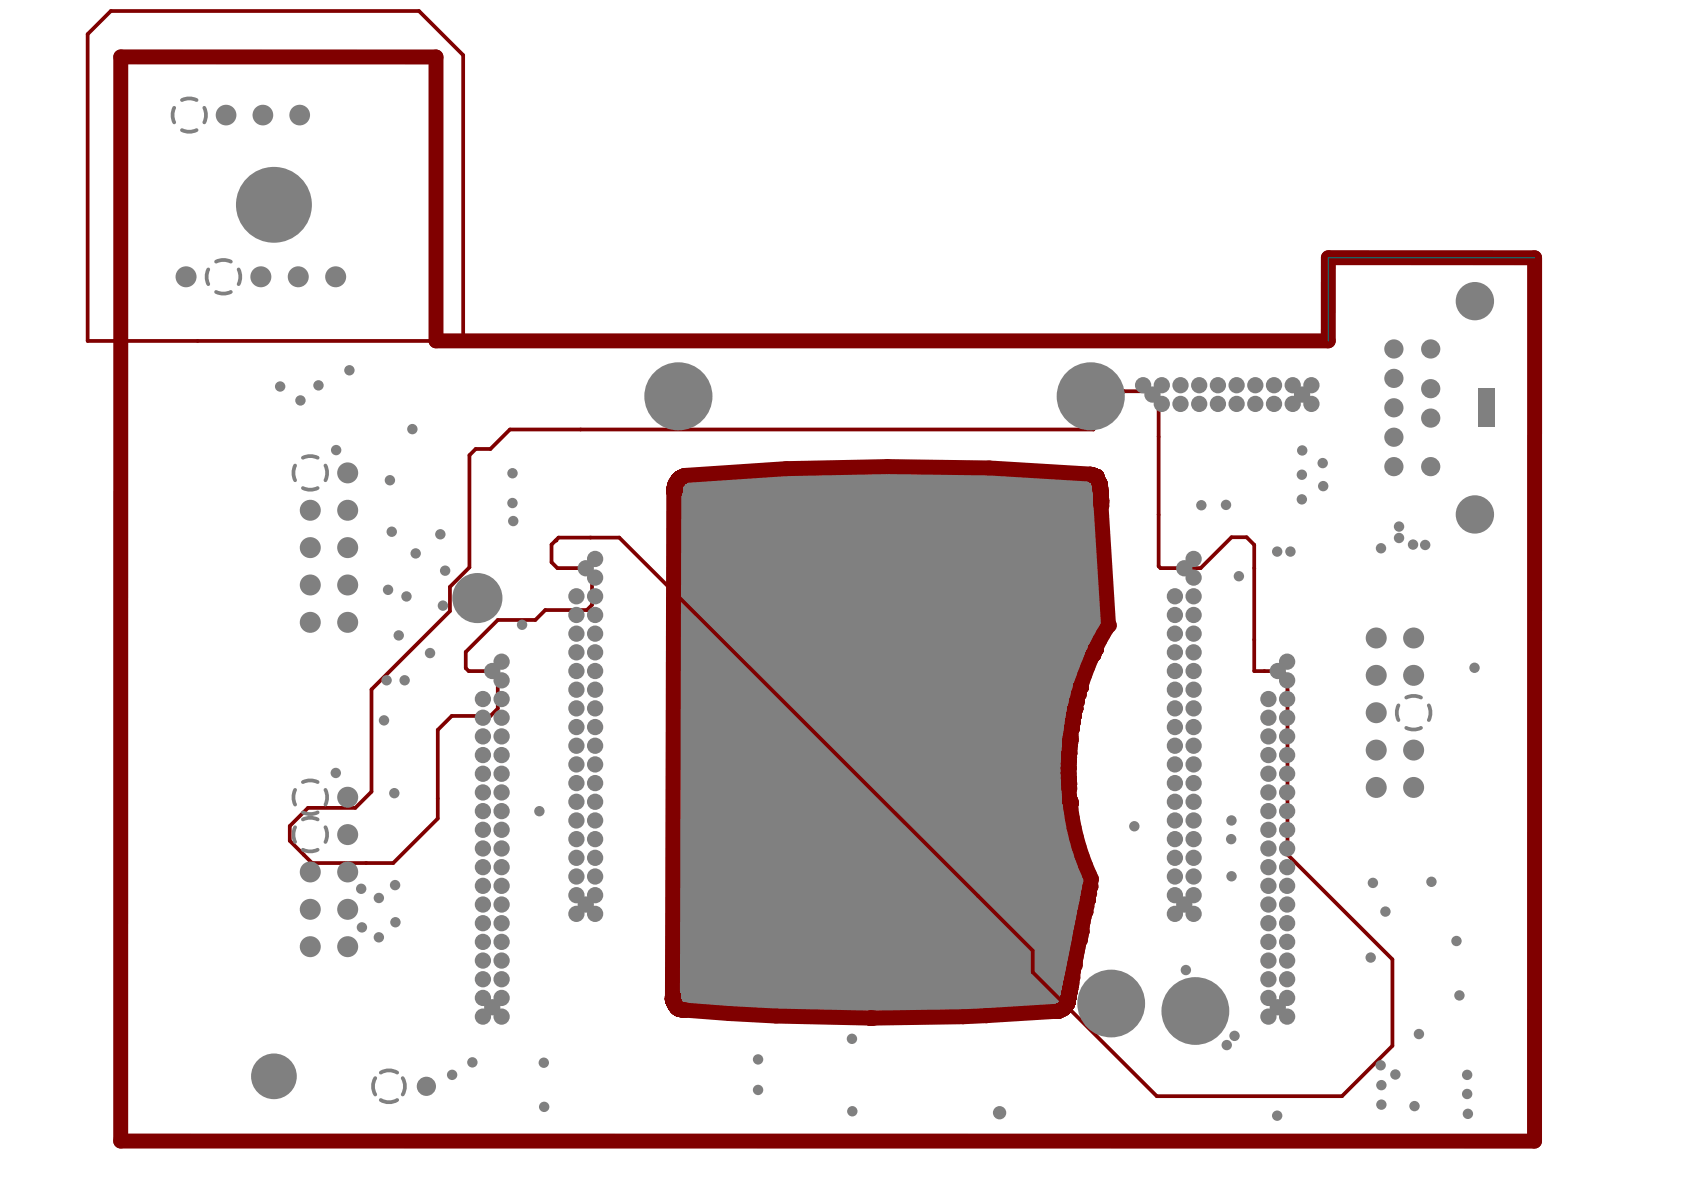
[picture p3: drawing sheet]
<svg xmlns="http://www.w3.org/2000/svg" width="297mm" height="210mm" viewBox="0 0 297 210" stroke-linecap="round" stroke-linejoin="round" font-family="sans-serif">
<path d="M119.7 84.5l.8-.5a426.2 426.2 0 0 1 72-.3l.8 .3 .3 .3 .3 .9 .2 1.5 1.4 23.6-.3 .5a48.5 48.5 0 0 0-5.3 12.9l-.5 2.5-.6 3.7-.3 3.6-.1 3.8 .3 4.1a44.2 44.2 0 0 0 3.8 13.7l-4.3 21.8-.8 1.1-1 .4a399.9 399.9 0 0 1-32.4 1.2h-.6a365.8 365.8 0 0 1-33-1.5l-.7-.1-.4-.3-.5-.8-.2-.8 .3-89.4 .1-1.2z" fill="#808080"/>
<path d="M83.9 79.2l-1.1 1.1M98 95.3l-.7 .8v3.1M82.2 117.9l.5 .5M86.8 118.4l1 .9M53.6 150.8l1.4 1.4" fill="none" stroke="#800000" stroke-width=".66"/>
<circle cx="98" cy="95.3" r=".33" fill="#800000"/>
<path d="M104.4 106.7l-.9 .9" fill="none" stroke="#800000" stroke-width=".66"/>
<circle cx="118.6" cy="175.7" r="1.32" fill="#800000"/>
<path d="M118.6 175.7v.1" fill="none" stroke="#800000" stroke-width="2.6"/>
<circle cx="118.6" cy="175.8" r="1.32" fill="#800000"/>
<path d="M118.6 175.8h.1" fill="none" stroke="#800000" stroke-width="2.6"/>
<circle cx="118.6" cy="175.8" r="1.32" fill="#800000"/>
<path d="M118.6 175.8h.1M118.6 175.8v.5" fill="none" stroke="#800000" stroke-width="2.6"/>
<circle cx="118.6" cy="176.3" r="1.32" fill="#800000"/>
<path d="M118.6 176.3h.1" fill="none" stroke="#800000" stroke-width="2.6"/>
<circle cx="118.6" cy="176.3" r="1.32" fill="#800000"/>
<path d="M118.6 176.3v.1M118.6 176.4v.1" fill="none" stroke="#800000" stroke-width="2.6"/>
<circle cx="118.6" cy="176.5" r="1.32" fill="#800000"/>
<path d="M118.6 176.5h.1M118.7 176.5v.1" fill="none" stroke="#800000" stroke-width="2.6"/>
<circle cx="118.7" cy="176.6" r="1.32" fill="#800000"/>
<path d="M118.7 176.6v.1M118.7 176.7h.1" fill="none" stroke="#800000" stroke-width="2.6"/>
<circle cx="118.7" cy="176.7" r="1.32" fill="#800000"/>
<path d="M118.7 176.7h.1" fill="none" stroke="#800000" stroke-width="2.6"/>
<circle cx="118.7" cy="176.7" r="1.32" fill="#800000"/>
<path d="M118.7 176.7l.4 .7" fill="none" stroke="#800000" stroke-width="2.6"/>
<circle cx="119.1" cy="177.4" r="1.32" fill="#800000"/>
<path d="M119.1 177.4h.1" fill="none" stroke="#800000" stroke-width="2.6"/>
<circle cx="119.1" cy="177.4" r="1.32" fill="#800000"/>
<path d="M119.1 177.4l.2 .3" fill="none" stroke="#800000" stroke-width="2.6"/>
<g fill="#800000">
<circle cx="118.7" cy="176.6" r="1.32"/>
<circle cx="118.6" cy="175.8" r="1.32"/>
<circle cx="118.7" cy="176.7" r="1.32"/>
<circle cx="118.6" cy="175.7" r="1.32"/>
</g>
<path d="M119 85.5v.2" fill="none" stroke="#800000" stroke-width="2.6"/>
<circle cx="119" cy="85.7" r="1.32" fill="#800000"/>
<path d="M118.9 86.2h.1M119 85.7l-.1 .5" fill="none" stroke="#800000" stroke-width="2.6"/>
<circle cx="118.9" cy="86.2" r="1.32" fill="#800000"/>
<path d="M118.9 86.2h.1" fill="none" stroke="#800000" stroke-width="2.6"/>
<circle cx="118.9" cy="86.2" r="1.32" fill="#800000"/>
<path d="M118.9 86.2h.1" fill="none" stroke="#800000" stroke-width="2.6"/>
<circle cx="118.9" cy="86.2" r="1.32" fill="#800000"/>
<path d="M118.9 86.2h.1M118.9 86.2v.2" fill="none" stroke="#800000" stroke-width="2.6"/>
<circle cx="118.9" cy="86.4" r="1.32" fill="#800000"/>
<path d="M118.9 86.4h.1" fill="none" stroke="#800000" stroke-width="2.6"/>
<circle cx="118.9" cy="86.4" r="1.32" fill="#800000"/>
<path d="M118.9 86.5h.1M118.9 86.4v.1M118.9 86.4h.1" fill="none" stroke="#800000" stroke-width="2.6"/>
<circle cx="118.9" cy="86.5" r="1.32" fill="#800000"/>
<path d="M118.9 86.5h.1M118.9 86.5v.1" fill="none" stroke="#800000" stroke-width="2.6"/>
<circle cx="118.9" cy="86.6" r="1.32" fill="#800000"/>
<path d="M118.9 86.6v.1" fill="none" stroke="#800000" stroke-width="2.6"/>
<g fill="#800000">
<circle cx="118.9" cy="86.7" r="1.32"/>
<circle cx="118.9" cy="86.2" r="1.32"/>
<circle cx="118.9" cy="86.4" r="1.32"/>
<circle cx="118.9" cy="86.5" r="1.32"/>
<circle cx="118.9" cy="86.6" r="1.32"/>
</g>
<path d="M187.7 177.7h.1" fill="none" stroke="#800000" stroke-width="2.6"/>
<circle cx="187.7" cy="177.7" r="1.32" fill="#800000"/>
<path d="M188.1 177.1l-.4 .6" fill="none" stroke="#800000" stroke-width="2.6"/>
<circle cx="188.1" cy="177.1" r="1.32" fill="#800000"/>
<path d="M188.2 177l-.1 .1M188.2 176.9v.1" fill="none" stroke="#800000" stroke-width="2.6"/>
<circle cx="188.2" cy="176.9" r="1.32" fill="#800000"/>
<path d="M188.2 176.9h.1" fill="none" stroke="#800000" stroke-width="2.6"/>
<circle cx="188.2" cy="176.9" r="1.32" fill="#800000"/>
<path d="M188.2 176.9h.1" fill="none" stroke="#800000" stroke-width="2.6"/>
<circle cx="188.2" cy="176.9" r="1.32" fill="#800000"/>
<path d="M188.2 176.9h.1" fill="none" stroke="#800000" stroke-width="2.6"/>
<circle cx="188.2" cy="176.9" r="1.32" fill="#800000"/>
<path d="M188.2 176.9h.1" fill="none" stroke="#800000" stroke-width="2.6"/>
<circle cx="188.2" cy="176.9" r="1.32" fill="#800000"/>
<path d="M188.2 176.9h.1" fill="none" stroke="#800000" stroke-width="2.6"/>
<circle cx="188.2" cy="176.9" r="1.32" fill="#800000"/>
<path d="M188.2 176.9h.1" fill="none" stroke="#800000" stroke-width="2.6"/>
<circle cx="188.2" cy="176.9" r="1.32" fill="#800000"/>
<path d="M188.2 176.9h.1" fill="none" stroke="#800000" stroke-width="2.6"/>
<circle cx="188.2" cy="176.9" r="1.32" fill="#800000"/>
<path d="M188.2 176.9h.1" fill="none" stroke="#800000" stroke-width="2.6"/>
<circle cx="188.2" cy="176.9" r="1.32" fill="#800000"/>
<path d="M188.2 176.9h.1" fill="none" stroke="#800000" stroke-width="2.6"/>
<circle cx="188.2" cy="176.9" r="1.32" fill="#800000"/>
<path d="M188.2 176.9h.1" fill="none" stroke="#800000" stroke-width="2.6"/>
<circle cx="188.2" cy="176.9" r="1.32" fill="#800000"/>
<path d="M188.2 176.9h.1" fill="none" stroke="#800000" stroke-width="2.6"/>
<circle cx="188.2" cy="176.9" r="1.32" fill="#800000"/>
<path d="M188.2 176.9h.1" fill="none" stroke="#800000" stroke-width="2.6"/>
<circle cx="188.2" cy="176.9" r="1.32" fill="#800000"/>
<path d="M188.2 176.9h.1" fill="none" stroke="#800000" stroke-width="2.6"/>
<circle cx="188.2" cy="176.9" r="1.32" fill="#800000"/>
<path d="M188.2 176.9h.1" fill="none" stroke="#800000" stroke-width="2.6"/>
<circle cx="188.2" cy="176.9" r="1.32" fill="#800000"/>
<path d="M188.2 176.9h.1" fill="none" stroke="#800000" stroke-width="2.6"/>
<circle cx="188.2" cy="176.9" r="1.32" fill="#800000"/>
<path d="M188.2 176.9h.1" fill="none" stroke="#800000" stroke-width="2.6"/>
<circle cx="188.2" cy="176.9" r="1.32" fill="#800000"/>
<path d="M188.2 176.9h.1" fill="none" stroke="#800000" stroke-width="2.6"/>
<circle cx="188.2" cy="176.9" r="1.32" fill="#800000"/>
<path d="M188.2 176.9h.1" fill="none" stroke="#800000" stroke-width="2.6"/>
<circle cx="188.2" cy="176.9" r="1.32" fill="#800000"/>
<path d="M188.2 176.9h.1" fill="none" stroke="#800000" stroke-width="2.6"/>
<circle cx="188.2" cy="176.9" r="1.32" fill="#800000"/>
<path d="M188.2 176.9h.1" fill="none" stroke="#800000" stroke-width="2.6"/>
<circle cx="188.2" cy="176.9" r="1.32" fill="#800000"/>
<path d="M188.2 176.9h.1" fill="none" stroke="#800000" stroke-width="2.6"/>
<circle cx="188.2" cy="176.9" r="1.32" fill="#800000"/>
<path d="M188.2 176.9h.1" fill="none" stroke="#800000" stroke-width="2.6"/>
<circle cx="188.2" cy="176.9" r="1.32" fill="#800000"/>
<path d="M188.2 176.8v.1" fill="none" stroke="#800000" stroke-width="2.6"/>
<circle cx="188.2" cy="176.8" r="1.32" fill="#800000"/>
<path d="M188.2 176.8h.1" fill="none" stroke="#800000" stroke-width="2.6"/>
<circle cx="188.2" cy="176.8" r="1.32" fill="#800000"/>
<path d="M188.2 176.8h.1" fill="none" stroke="#800000" stroke-width="2.6"/>
<circle cx="188.2" cy="176.8" r="1.32" fill="#800000"/>
<path d="M188.2 176.8h.1" fill="none" stroke="#800000" stroke-width="2.6"/>
<circle cx="188.2" cy="176.8" r="1.32" fill="#800000"/>
<path d="M188.2 176.8h.1" fill="none" stroke="#800000" stroke-width="2.6"/>
<circle cx="188.2" cy="176.8" r="1.32" fill="#800000"/>
<path d="M188.2 176.8h.1" fill="none" stroke="#800000" stroke-width="2.6"/>
<circle cx="188.2" cy="176.8" r="1.32" fill="#800000"/>
<path d="M188.2 176.8h.1" fill="none" stroke="#800000" stroke-width="2.6"/>
<circle cx="188.2" cy="176.8" r="1.32" fill="#800000"/>
<path d="M188.2 176.8h.1" fill="none" stroke="#800000" stroke-width="2.6"/>
<circle cx="188.2" cy="176.8" r="1.32" fill="#800000"/>
<path d="M188.2 176.8h.1" fill="none" stroke="#800000" stroke-width="2.6"/>
<circle cx="188.2" cy="176.8" r="1.32" fill="#800000"/>
<path d="M188.2 176.7v.1" fill="none" stroke="#800000" stroke-width="2.6"/>
<circle cx="188.2" cy="176.7" r="1.32" fill="#800000"/>
<path d="M188.2 176.7h.1" fill="none" stroke="#800000" stroke-width="2.6"/>
<circle cx="188.2" cy="176.7" r="1.32" fill="#800000"/>
<path d="M188.2 176.7h.1" fill="none" stroke="#800000" stroke-width="2.6"/>
<circle cx="188.2" cy="176.7" r="1.32" fill="#800000"/>
<path d="M188.2 176.7h.1" fill="none" stroke="#800000" stroke-width="2.6"/>
<circle cx="188.2" cy="176.7" r="1.32" fill="#800000"/>
<path d="M188.3 176.7h-.1" fill="none" stroke="#800000" stroke-width="2.6"/>
<circle cx="188.3" cy="176.7" r="1.32" fill="#800000"/>
<path d="M188.3 176.6v.1" fill="none" stroke="#800000" stroke-width="2.6"/>
<circle cx="188.3" cy="176.6" r="1.32" fill="#800000"/>
<path d="M188.3 176.6h.1" fill="none" stroke="#800000" stroke-width="2.6"/>
<circle cx="188.3" cy="176.6" r="1.32" fill="#800000"/>
<path d="M188.3 176.6h.1" fill="none" stroke="#800000" stroke-width="2.6"/>
<circle cx="188.3" cy="176.6" r="1.32" fill="#800000"/>
<path d="M188.3 176.5v.1M188.3 176.5h.1" fill="none" stroke="#800000" stroke-width="2.6"/>
<circle cx="188.3" cy="176.5" r="1.32" fill="#800000"/>
<path d="M188.3 176.5h.1" fill="none" stroke="#800000" stroke-width="2.6"/>
<circle cx="188.3" cy="176.5" r="1.32" fill="#800000"/>
<path d="M188.3 176.5h.1" fill="none" stroke="#800000" stroke-width="2.6"/>
<circle cx="188.3" cy="176.5" r="1.32" fill="#800000"/>
<path d="M188.3 176.4v.1" fill="none" stroke="#800000" stroke-width="2.6"/>
<circle cx="188.3" cy="176.4" r="1.32" fill="#800000"/>
<path d="M188.3 176.3v.1" fill="none" stroke="#800000" stroke-width="2.6"/>
<circle cx="188.3" cy="176.3" r="1.32" fill="#800000"/>
<path d="M188.3 176.2v.1" fill="none" stroke="#800000" stroke-width="2.6"/>
<circle cx="188.3" cy="176.2" r="1.32" fill="#800000"/>
<path d="M188.4 176.1l-.1 .1" fill="none" stroke="#800000" stroke-width="2.6"/>
<circle cx="188.4" cy="176.1" r="1.32" fill="#800000"/>
<path d="M188.4 176.1h.1" fill="none" stroke="#800000" stroke-width="2.6"/>
<circle cx="188.4" cy="176.1" r="1.32" fill="#800000"/>
<path d="M188.4 176v.1" fill="none" stroke="#800000" stroke-width="2.6"/>
<circle cx="188.4" cy="176" r="1.32" fill="#800000"/>
<path d="M188.4 176h.1" fill="none" stroke="#800000" stroke-width="2.6"/>
<circle cx="188.4" cy="176" r="1.32" fill="#800000"/>
<path d="M188.4 176h.1M188.4 175.9v.1" fill="none" stroke="#800000" stroke-width="2.6"/>
<circle cx="188.4" cy="175.9" r="1.32" fill="#800000"/>
<path d="M188.4 175.9h.1" fill="none" stroke="#800000" stroke-width="2.6"/>
<circle cx="188.4" cy="175.9" r="1.32" fill="#800000"/>
<path d="M188.4 175.8v.1M188.4 175.8h.1" fill="none" stroke="#800000" stroke-width="2.6"/>
<circle cx="188.4" cy="175.8" r="1.32" fill="#800000"/>
<path d="M188.5 175.6l-.1 .2" fill="none" stroke="#800000" stroke-width="2.6"/>
<circle cx="188.5" cy="175.6" r="1.32" fill="#800000"/>
<path d="M188.5 175.3v.3" fill="none" stroke="#800000" stroke-width="2.6"/>
<circle cx="188.5" cy="175.3" r="1.32" fill="#800000"/>
<path d="M188.5 139.1l.2 1.5M188.5 139.1h.1M188.6 175.1l-.1 .2" fill="none" stroke="#800000" stroke-width="2.6"/>
<circle cx="188.5" cy="139.1" r="1.32" fill="#800000"/>
<path d="M188.5 138.2v.9" fill="none" stroke="#800000" stroke-width="2.6"/>
<g fill="#800000">
<circle cx="188.5" cy="138.2" r="1.32"/>
<circle cx="188.4" cy="135.5" r="1.32"/>
</g>
<path d="M188.4 134.7v.8M188.4 134.7h.1" fill="none" stroke="#800000" stroke-width="2.6"/>
<circle cx="188.4" cy="134.7" r="1.32" fill="#800000"/>
<path d="M188.5 134.1l-.1 .6" fill="none" stroke="#800000" stroke-width="2.6"/>
<circle cx="188.5" cy="134.1" r="1.32" fill="#800000"/>
<path d="M188.5 134.1h.1" fill="none" stroke="#800000" stroke-width="2.6"/>
<circle cx="188.5" cy="134.1" r="1.32" fill="#800000"/>
<path d="M188.5 133.5v.6" fill="none" stroke="#800000" stroke-width="2.6"/>
<circle cx="188.5" cy="133.5" r="1.32" fill="#800000"/>
<path d="M188.5 133.5h.1M188.5 132.9v.6M188.5 132.9h.1" fill="none" stroke="#800000" stroke-width="2.6"/>
<g fill="#800000">
<circle cx="188.5" cy="132.9" r="1.32"/>
<circle cx="188.5" cy="134.1" r="1.32"/>
</g>
<path d="M188.5 134.1h.1" fill="none" stroke="#800000" stroke-width="2.6"/>
<g fill="#800000">
<circle cx="188.8" cy="130.2" r="1.32"/>
<circle cx="191.6" cy="159.8" r="1.32"/>
<circle cx="192.3" cy="156.4" r="1.32"/>
</g>
<path d="M194 112.9l-.5 1M192.2 154.3l.3 .8-.2 1.3" fill="none" stroke="#800000" stroke-width="2.6"/>
<circle cx="194" cy="86.3" r="1.32" fill="#800000"/>
<path d="M194 86v.3" fill="none" stroke="#800000" stroke-width="2.6"/>
<circle cx="194" cy="86" r="1.32" fill="#800000"/>
<path d="M194 85.8v.2" fill="none" stroke="#800000" stroke-width="2.6"/>
<circle cx="194" cy="85.8" r="1.32" fill="#800000"/>
<path d="M193.9 85.6l.1 .2" fill="none" stroke="#800000" stroke-width="2.6"/>
<circle cx="193.9" cy="85.6" r="1.32" fill="#800000"/>
<path d="M193.9 85.5v.1" fill="none" stroke="#800000" stroke-width="2.6"/>
<circle cx="193.9" cy="85.5" r="1.32" fill="#800000"/>
<path d="M192.9 74.4v1.4M202.8 69l1.6 1.6M97.3 99.2l1 1M98.5 94.8l-.5 .5M82.2 115v2.9M103.2 100.2l1.2 1.2M223 118.4h3.1M77.2 128.8v15.6M87.8 125l-1.3 1.3M51.1 145.7v2.6" fill="none" stroke="#800000" stroke-width=".66"/>
<path d="M119.3 177.7l.1 .1" fill="none" stroke="#800000" stroke-width="2.6"/>
<circle cx="119.4" cy="177.8" r="1.32" fill="#800000"/>
<path d="M119.4 177.8h.1" fill="none" stroke="#800000" stroke-width="2.6"/>
<circle cx="119.4" cy="177.8" r="1.32" fill="#800000"/>
<path d="M119.4 177.8l.3 .2" fill="none" stroke="#800000" stroke-width="2.6"/>
<circle cx="119.7" cy="178" r="1.32" fill="#800000"/>
<path d="M119.7 178h.1" fill="none" stroke="#800000" stroke-width="2.6"/>
<circle cx="119.8" cy="178" r="1.32" fill="#800000"/>
<path d="M119.8 178l.2 .1" fill="none" stroke="#800000" stroke-width="2.6"/>
<circle cx="120" cy="178.1" r="1.32" fill="#800000"/>
<path d="M120 178.1h.1" fill="none" stroke="#800000" stroke-width="2.6"/>
<circle cx="119.4" cy="177.8" r="1.32" fill="#800000"/>
<path d="M120 84.2h.1M119.4 177.8h.1" fill="none" stroke="#800000" stroke-width="2.6"/>
<circle cx="120" cy="84.2" r="1.32" fill="#800000"/>
<path d="M120 84.2l-.4 .4" fill="none" stroke="#800000" stroke-width="2.6"/>
<circle cx="119.6" cy="84.6" r="1.32" fill="#800000"/>
<path d="M119.6 84.6h.1" fill="none" stroke="#800000" stroke-width="2.6"/>
<circle cx="119.6" cy="84.6" r="1.32" fill="#800000"/>
<path d="M119.6 84.6h.1" fill="none" stroke="#800000" stroke-width="2.6"/>
<circle cx="119.6" cy="84.6" r="1.32" fill="#800000"/>
<path d="M119.6 84.6h.1" fill="none" stroke="#800000" stroke-width="2.6"/>
<circle cx="119.6" cy="84.6" r="1.32" fill="#800000"/>
<path d="M119.6 84.6l-.1 .2" fill="none" stroke="#800000" stroke-width="2.6"/>
<circle cx="119.5" cy="84.8" r="1.32" fill="#800000"/>
<path d="M119.5 84.8h-.1" fill="none" stroke="#800000" stroke-width="2.6"/>
<circle cx="119.4" cy="84.8" r="1.32" fill="#800000"/>
<path d="M119.4 84.8h.1M119.4 84.8l-.4 .7" fill="none" stroke="#800000" stroke-width="2.6"/>
<circle cx="119.4" cy="84.8" r="1.32" fill="#800000"/>
<path d="M119.4 84.8h.1" fill="none" stroke="#800000" stroke-width="2.6"/>
<circle cx="120" cy="84.2" r="1.32" fill="#800000"/>
<path d="M120 84.2h.1" fill="none" stroke="#800000" stroke-width="2.6"/>
<circle cx="120" cy="84.2" r="1.32" fill="#800000"/>
<path d="M120 84.2h.1" fill="none" stroke="#800000" stroke-width="2.6"/>
<circle cx="120" cy="84.2" r="1.32" fill="#800000"/>
<path d="M182.2 167.7v3.8" fill="none" stroke="#800000" stroke-width=".66"/>
<path d="M186.4 178.4h.1M186.5 178.4h-.1M186.5 178.4h.1" fill="none" stroke="#800000" stroke-width="2.6"/>
<circle cx="186.5" cy="178.4" r="1.32" fill="#800000"/>
<path d="M186.5 178.4h.1" fill="none" stroke="#800000" stroke-width="2.6"/>
<circle cx="186.5" cy="178.4" r="1.32" fill="#800000"/>
<path d="M186.6 178.4h-.1M186.7 178.3l-.1 .1" fill="none" stroke="#800000" stroke-width="2.6"/>
<circle cx="186.7" cy="178.3" r="1.32" fill="#800000"/>
<path d="M186.7 178.3h.1" fill="none" stroke="#800000" stroke-width="2.6"/>
<circle cx="186.7" cy="178.3" r="1.32" fill="#800000"/>
<path d="M186.7 178.3h.1M186.8 178.3h-.1" fill="none" stroke="#800000" stroke-width="2.6"/>
<circle cx="186.8" cy="178.3" r="1.32" fill="#800000"/>
<path d="M187.1 178.1l-.3 .2M187.1 178.1h.1" fill="none" stroke="#800000" stroke-width="2.6"/>
<circle cx="187.1" cy="178.1" r="1.32" fill="#800000"/>
<path d="M187.3 178l-.2 .1" fill="none" stroke="#800000" stroke-width="2.6"/>
<circle cx="187.3" cy="178" r="1.32" fill="#800000"/>
<path d="M187.3 178h.1M187.5 177.9l-.2 .1" fill="none" stroke="#800000" stroke-width="2.6"/>
<circle cx="187.5" cy="177.9" r="1.32" fill="#800000"/>
<path d="M187.5 177.9h.1M187.6 177.8l-.1 .1M187.6 177.8h.1" fill="none" stroke="#800000" stroke-width="2.6"/>
<circle cx="187.6" cy="177.8" r="1.32" fill="#800000"/>
<path d="M187.7 177.7l-.1 .1M188.6 175v.1" fill="none" stroke="#800000" stroke-width="2.6"/>
<circle cx="188.6" cy="175" r="1.32" fill="#800000"/>
<path d="M188.6 174.9v.1M188.6 174.9h.1M188.6 174.7v.2" fill="none" stroke="#800000" stroke-width="2.6"/>
<circle cx="188.6" cy="174.7" r="1.32" fill="#800000"/>
<path d="M188.7 174.6l-.1 .1" fill="none" stroke="#800000" stroke-width="2.6"/>
<circle cx="188.7" cy="174.6" r="1.32" fill="#800000"/>
<path d="M188.7 174.6h.1" fill="none" stroke="#800000" stroke-width="2.6"/>
<circle cx="188.7" cy="174.6" r="1.32" fill="#800000"/>
<path d="M188.7 174.4v.2" fill="none" stroke="#800000" stroke-width="2.6"/>
<circle cx="188.7" cy="174.4" r="1.32" fill="#800000"/>
<path d="M188.7 174.4h.1" fill="none" stroke="#800000" stroke-width="2.6"/>
<circle cx="188.7" cy="174.4" r="1.32" fill="#800000"/>
<path d="M188.7 174.4h.1M188.7 174.2v.2M188.7 174.2h.1" fill="none" stroke="#800000" stroke-width="2.6"/>
<circle cx="187.6" cy="177.8" r="1.32" fill="#800000"/>
<path d="M188.7 141.4l.1 .1" fill="none" stroke="#800000" stroke-width="2.6"/>
<circle cx="188.7" cy="141.4" r="1.32" fill="#800000"/>
<path d="M188.7 141.3h.1M188.7 141.3v.1M188.7 141.4h.1" fill="none" stroke="#800000" stroke-width="2.6"/>
<circle cx="188.7" cy="141.3" r="1.32" fill="#800000"/>
<path d="M188.7 141.3h.1" fill="none" stroke="#800000" stroke-width="2.6"/>
<circle cx="188.7" cy="141.3" r="1.32" fill="#800000"/>
<path d="M188.7 141.3h.1" fill="none" stroke="#800000" stroke-width="2.6"/>
<circle cx="188.7" cy="141.3" r="1.32" fill="#800000"/>
<path d="M188.7 141.3h.1" fill="none" stroke="#800000" stroke-width="2.6"/>
<circle cx="188.7" cy="141.3" r="1.32" fill="#800000"/>
<path d="M188.4 137.3h.1M188.4 137.3l.1 .9M188.7 141.2h.1M188.7 140.6v.6M188.7 141.2v.1" fill="none" stroke="#800000" stroke-width="2.6"/>
<circle cx="188.4" cy="137.3" r="1.32" fill="#800000"/>
<path d="M188.4 136.4v.9M188.4 136.4h.1" fill="none" stroke="#800000" stroke-width="2.6"/>
<circle cx="188.4" cy="136.4" r="1.32" fill="#800000"/>
<path d="M188.4 135.6v.8" fill="none" stroke="#800000" stroke-width="2.6"/>
<circle cx="188.4" cy="135.6" r="1.32" fill="#800000"/>
<path d="M188.4 135.5v.1M188.6 132.8l-.1 .1" fill="none" stroke="#800000" stroke-width="2.6"/>
<circle cx="188.6" cy="132.8" r="1.32" fill="#800000"/>
<path d="M188.6 132.1v.7M188.6 132.1h.1" fill="none" stroke="#800000" stroke-width="2.6"/>
<circle cx="188.6" cy="132.1" r="1.32" fill="#800000"/>
<path d="M188.7 131.5l-.1 .6" fill="none" stroke="#800000" stroke-width="2.6"/>
<circle cx="188.7" cy="131.5" r="1.32" fill="#800000"/>
<path d="M188.7 131.5h.1M188.7 131v.5" fill="none" stroke="#800000" stroke-width="2.6"/>
<circle cx="188.7" cy="131" r="1.32" fill="#800000"/>
<path d="M188.7 131h.1" fill="none" stroke="#800000" stroke-width="2.6"/>
<circle cx="188.7" cy="131" r="1.32" fill="#800000"/>
<path d="M188.7 130.6v.4" fill="none" stroke="#800000" stroke-width="2.6"/>
<circle cx="188.7" cy="130.6" r="1.32" fill="#800000"/>
<path d="M188.7 130.6h.1" fill="none" stroke="#800000" stroke-width="2.6"/>
<circle cx="188.7" cy="130.6" r="1.32" fill="#800000"/>
<path d="M188.8 130.2l-.1 .4M191.8 158.7l-.2 1.1" fill="none" stroke="#800000" stroke-width="2.6"/>
<circle cx="191.8" cy="158.7" r="1.32" fill="#800000"/>
<path d="M192 157.5l-.2 1.2" fill="none" stroke="#800000" stroke-width="2.6"/>
<circle cx="192" cy="157.5" r="1.32" fill="#800000"/>
<path d="M192.8 115.5l-.9 2.1M191.5 152.7l.7 1.6M192.3 156.4l-.3 1.1" fill="none" stroke="#800000" stroke-width="2.6"/>
<circle cx="192.8" cy="115.5" r="1.32" fill="#800000"/>
<path d="M192.8 115.5h.1M193.2 114.5l-.4 1M193.2 114.5h.1" fill="none" stroke="#800000" stroke-width="2.6"/>
<circle cx="193.2" cy="114.5" r="1.32" fill="#800000"/>
<path d="M193.5 113.9l-.3 .6" fill="none" stroke="#800000" stroke-width="2.6"/>
<circle cx="193.2" cy="114.5" r="1.32" fill="#800000"/>
<path d="M193.9 85.4v.1" fill="none" stroke="#800000" stroke-width="2.6"/>
<circle cx="193.9" cy="85.4" r="1.32" fill="#800000"/>
<path d="M193.9 85.2v.2" fill="none" stroke="#800000" stroke-width="2.6"/>
<circle cx="193.9" cy="85.2" r="1.32" fill="#800000"/>
<path d="M193.3 84v.1M193.3 84.1l.2 .1M193.5 84.2h.1M193.5 84.2l.1 .2M193.6 84.4l.3 .8M193.6 84.4h.1" fill="none" stroke="#800000" stroke-width="2.6"/>
<circle cx="193.3" cy="84" r="1.32" fill="#800000"/>
<path d="M193.3 84h.1" fill="none" stroke="#800000" stroke-width="2.6"/>
<circle cx="193.3" cy="84" r="1.32" fill="#800000"/>
<path d="M193.3 84h.1" fill="none" stroke="#800000" stroke-width="2.6"/>
<circle cx="193.3" cy="84" r="1.32" fill="#800000"/>
<path d="M193.3 84h.1" fill="none" stroke="#800000" stroke-width="2.6"/>
<circle cx="193.3" cy="84" r="1.32" fill="#800000"/>
<path d="M193.1 84h.2M193.3 84h.1" fill="none" stroke="#800000" stroke-width="2.6"/>
<circle cx="193.1" cy="84" r="1.32" fill="#800000"/>
<path d="M193.1 84h.1" fill="none" stroke="#800000" stroke-width="2.6"/>
<circle cx="193.1" cy="84" r="1.32" fill="#800000"/>
<path d="M193.1 84h.1" fill="none" stroke="#800000" stroke-width="2.6"/>
<circle cx="193.1" cy="84" r="1.32" fill="#800000"/>
<path d="M193 84h.1M193.1 84h.1" fill="none" stroke="#800000" stroke-width="2.6"/>
<circle cx="193" cy="84" r="1.32" fill="#800000"/>
<path d="M193 84h.1" fill="none" stroke="#800000" stroke-width="2.6"/>
<circle cx="193" cy="84" r="1.32" fill="#800000"/>
<path d="M193 84h.1" fill="none" stroke="#800000" stroke-width="2.6"/>
<circle cx="193" cy="84" r="1.32" fill="#800000"/>
<path d="M192.6 83.7l.4 .3" fill="none" stroke="#800000" stroke-width="2.6"/>
<circle cx="192.6" cy="83.7" r="1.32" fill="#800000"/>
<path d="M192.3 83.6l.3 .1" fill="none" stroke="#800000" stroke-width="2.6"/>
<circle cx="193.1" cy="84" r="1.32" fill="#800000"/>
<path d="M193.1 84h.1" fill="none" stroke="#800000" stroke-width="2.6"/>
<circle cx="193.1" cy="84" r="1.32" fill="#800000"/>
<path d="M193.1 84h.1" fill="none" stroke="#800000" stroke-width="2.6"/>
<g fill="#800000">
<circle cx="193.3" cy="84" r="1.32"/>
<circle cx="193" cy="84" r="1.32"/>
</g>
<path d="M193 84h.1" fill="none" stroke="#800000" stroke-width="2.6"/>
<g fill="#800000">
<circle cx="193" cy="84" r="1.32"/>
<circle cx="193.1" cy="84" r="1.32"/>
<circle cx="193.3" cy="84" r="1.32"/>
</g>
<g fill="none" stroke="#800000" stroke-width=".66">
<path d="M15.5 6v54.1M81.7 9.7v50.4M83.9 79.2h2.6M204.4 70.6v29.3l.3 .3M82.8 80.3v19.8M217.2 94.8h2.7l1.3 1.3v22.3M82.7 118.4h4.1M87.8 119.3v5.7M103.5 107.6h-7.3l-1.8 1.8M104.4 101.4v5.3M65.5 121.6v18M51.1 148.3l2.5 2.5"/>
<path d="M55 152.2h14.4M62.7 142.5h-8.4l-3.2 3.2M245.6 169.2v15.3"/>
</g>
<path d="M76.9 10.1v50M234.3 45.5v14.6M270.7 45.5v155.8M118.9 86.7l-.3 89" fill="none" stroke="#800000" stroke-width="2.6"/>
<circle cx="189.1" cy="172.4" r="1.32" fill="#800000"/>
<path d="M189.5 170.2l-.4 2.2" fill="none" stroke="#800000" stroke-width="2.6"/>
<circle cx="189.5" cy="170.2" r="1.32" fill="#800000"/>
<path d="M189.6 169.8l-.1 .4M190.4 165.8l-.2 1.3" fill="none" stroke="#800000" stroke-width="2.6"/>
<circle cx="190.4" cy="165.8" r="1.32" fill="#800000"/>
<path d="M190.6 165.1l-.2 .7" fill="none" stroke="#800000" stroke-width="2.6"/>
<circle cx="190.6" cy="165.1" r="1.32" fill="#800000"/>
<path d="M190.6 165.1h.1M191.2 161.7h.1M191.4 160.8l-.2 .9M191.4 160.8h.1" fill="none" stroke="#800000" stroke-width="2.6"/>
<circle cx="191.4" cy="160.8" r="1.32" fill="#800000"/>
<path d="M188.8 129.9v.3M188.8 129.9h.1M189.1 144.3l.4 1.7M190.3 149.4l.6 1.6M191.6 159.8l-.2 1" fill="none" stroke="#800000" stroke-width="2.6"/>
<circle cx="188.8" cy="129.9" r="1.32" fill="#800000"/>
<path d="M189 128.4l-.2 1.5M189 128.4h.1" fill="none" stroke="#800000" stroke-width="2.6"/>
<circle cx="189" cy="128.4" r="1.32" fill="#800000"/>
<path d="M189 128.4h.1" fill="none" stroke="#800000" stroke-width="2.6"/>
<circle cx="189" cy="128.4" r="1.32" fill="#800000"/>
<path d="M189 128.4h.1" fill="none" stroke="#800000" stroke-width="2.6"/>
<g fill="#800000">
<circle cx="189" cy="128.4" r="1.32"/>
<circle cx="189.9" cy="123.7" r="1.32"/>
</g>
<path d="M189.9 123.7h.1" fill="none" stroke="#800000" stroke-width="2.6"/>
<circle cx="189.9" cy="123.7" r="1.32" fill="#800000"/>
<path d="M190.2 122.5l-.3 1.2M190.2 122.5h.1" fill="none" stroke="#800000" stroke-width="2.6"/>
<circle cx="190.2" cy="122.5" r="1.32" fill="#800000"/>
<path d="M194.1 87.4l.1 .5M194.2 87.9h.1M191.9 117.6l-.5 1.4M194.6 111.8l-.6 1.1" fill="none" stroke="#800000" stroke-width="2.6"/>
<circle cx="194.1" cy="87.4" r="1.32" fill="#800000"/>
<path d="M194.1 87.1v.3" fill="none" stroke="#800000" stroke-width="2.6"/>
<circle cx="194.1" cy="87.1" r="1.32" fill="#800000"/>
<path d="M194.1 86.9v.2M194.1 86.9h.1" fill="none" stroke="#800000" stroke-width="2.6"/>
<circle cx="194.1" cy="86.9" r="1.32" fill="#800000"/>
<path d="M194.1 86.5v.4M194.1 86.5h.1" fill="none" stroke="#800000" stroke-width="2.6"/>
<circle cx="194.1" cy="86.5" r="1.32" fill="#800000"/>
<path d="M194 86.3l.1 .2M194.1 86.9h.1" fill="none" stroke="#800000" stroke-width="2.6"/>
<circle cx="194.1" cy="86.9" r="1.32" fill="#800000"/>
<path d="M194.1 86.9h.1" fill="none" stroke="#800000" stroke-width="2.6"/>
<circle cx="194.1" cy="86.9" r="1.32" fill="#800000"/>
<path d="M19.6 1.9l-4.1 4.1M73.9 1.9l7.8 7.8M89.9 75.8l-3.4 3.4M98.5 94.8h10.7M79.4 103.5v4.3M87.8 109.4l-5.6 5.6M98.3 100.2h4.9M221.2 118.4h1.8M226.1 118.4l1 .9M65.5 139.6l-2.8 2.9M86.5 126.3h-6.8l-2.5 2.5M227.1 148.5v2.2" fill="none" stroke="#800000" stroke-width=".66"/>
<path d="M120.1 178.1h.3" fill="none" stroke="#800000" stroke-width="2.6"/>
<circle cx="120.4" cy="178.1" r="1.32" fill="#800000"/>
<path d="M120.4 178.1h.1" fill="none" stroke="#800000" stroke-width="2.6"/>
<circle cx="120.4" cy="178.1" r="1.32" fill="#800000"/>
<path d="M120.4 178.1l.5 .1" fill="none" stroke="#800000" stroke-width="2.6"/>
<circle cx="120.9" cy="178.2" r="1.32" fill="#800000"/>
<path d="M120.8 83.9l-.8 .3M120.9 178.2l7.7 .6M136.9 179.2l16.5 .4" fill="none" stroke="#800000" stroke-width="2.6"/>
<circle cx="153.4" cy="179.6" r="1.32" fill="#800000"/>
<path d="M153.4 179.6h.6" fill="none" stroke="#800000" stroke-width="2.6"/>
<circle cx="154" cy="179.6" r="1.32" fill="#800000"/>
<path d="M173.9 179.2l-4 .1" fill="none" stroke="#800000" stroke-width="2.6"/>
<circle cx="173.9" cy="179.2" r="1.32" fill="#800000"/>
<path d="M188.8 174h.1M188.8 173.8l-.1 .4" fill="none" stroke="#800000" stroke-width="2.6"/>
<circle cx="188.8" cy="173.8" r="1.32" fill="#800000"/>
<path d="M188.9 173.6l-.1 .2" fill="none" stroke="#800000" stroke-width="2.6"/>
<circle cx="188.9" cy="173.6" r="1.32" fill="#800000"/>
<path d="M188.9 173.6h.1" fill="none" stroke="#800000" stroke-width="2.6"/>
<circle cx="188.9" cy="173.6" r="1.32" fill="#800000"/>
<path d="M188.9 173.4v.2" fill="none" stroke="#800000" stroke-width="2.6"/>
<circle cx="188.9" cy="173.4" r="1.32" fill="#800000"/>
<path d="M188.9 173.4h.1M189 173.2l-.1 .2M189 173.2h.1" fill="none" stroke="#800000" stroke-width="2.6"/>
<circle cx="189" cy="173.2" r="1.32" fill="#800000"/>
<path d="M189.1 172.4l-.1 .8M190 167.7l-.4 2.1" fill="none" stroke="#800000" stroke-width="2.6"/>
<circle cx="190.7" cy="164.3" r="1.32" fill="#800000"/>
<path d="M188.8 141.7l.1 .9M188.8 141.7h.1M189.9 147.7l.4 1.7M190.9 151l.6 1.7M190.9 163.5l-.2 .8M190.9 163.5h.1M191 162.6h.1M191.2 161.7l-.3 1.8" fill="none" stroke="#800000" stroke-width="2.6"/>
<circle cx="188.8" cy="141.7" r="1.32" fill="#800000"/>
<path d="M189.2 127.3l-.2 1.1M189.2 127.3h.1M188.8 141.5v.2" fill="none" stroke="#800000" stroke-width="2.6"/>
<circle cx="189.2" cy="127.3" r="1.32" fill="#800000"/>
<path d="M189.2 127.3h.1" fill="none" stroke="#800000" stroke-width="2.6"/>
<circle cx="189.2" cy="127.3" r="1.32" fill="#800000"/>
<path d="M189.2 127.3h.1" fill="none" stroke="#800000" stroke-width="2.6"/>
<circle cx="189.2" cy="127.3" r="1.32" fill="#800000"/>
<path d="M189.4 126.2l-.2 1.1" fill="none" stroke="#800000" stroke-width="2.6"/>
<circle cx="189.4" cy="126.2" r="1.32" fill="#800000"/>
<path d="M189.4 126.2h.1M189.6 125l-.2 1.2M189.6 125h.1" fill="none" stroke="#800000" stroke-width="2.6"/>
<circle cx="189.6" cy="125" r="1.32" fill="#800000"/>
<path d="M189.6 125h.1" fill="none" stroke="#800000" stroke-width="2.6"/>
<g fill="#800000">
<circle cx="189.6" cy="125" r="1.32"/>
<circle cx="189.4" cy="126.2" r="1.32"/>
<circle cx="190.6" cy="121.1" r="1.32"/>
</g>
<path d="M190.6 121.1h.1" fill="none" stroke="#800000" stroke-width="2.6"/>
<circle cx="190.6" cy="121.1" r="1.32" fill="#800000"/>
<path d="M191.4 119l-.8 2.1M195.5 110.3l-.9 1.5" fill="none" stroke="#800000" stroke-width="2.6"/>
<g fill="#800000">
<circle cx="195.5" cy="110.3" r="1.32"/>
<circle cx="194.2" cy="89.1" r="1.32"/>
</g>
<path d="M194.2 88.5v.4M194.2 88.9h.1M194.2 88.9v.2M194.2 89.1h.1" fill="none" stroke="#800000" stroke-width="2.6"/>
<circle cx="194.2" cy="88.5" r="1.32" fill="#800000"/>
<path d="M194.2 88.2v.3" fill="none" stroke="#800000" stroke-width="2.6"/>
<circle cx="194.2" cy="88.2" r="1.32" fill="#800000"/>
<g fill="none" stroke="#800000" stroke-width="2.6">
<path d="M76.9 10.1l-55.6-.1v191.3h249.4M234.3 45.5h36.4M76.9 60.1h157.4M192.3 83.6a443.8 443.8 0 0 0-71.5 .3M194.2 87.9v.3M194.2 89.1l1.3 21.2M189.9 123.7l-.3 1.3M190.6 121.1l-.4 1.4M188.9 142.6l.2 1.7M189.5 146l.4 1.7M128.6 178.8l8.3 .4M169.9 179.3l-15.9 .3"/>
<path d="M186.4 178.4l-12.5 .8M190.2 167.1l-.2 .6M190.7 164.3l-.1 .8"/>
</g>
<g fill="none" stroke="#800000" stroke-width=".66">
<path d="M19.6 1.9h54.3M15.5 60.1h66.2M89.9 75.8h103M202.8 69h-4.5l-5.4 5.4M109.2 94.8l73 72.9M217.2 94.8l-5.4 5.4h-7.1M79.4 107.8l-13.9 13.8M82.8 100.1l-3.4 3.4M87.8 109.4h6.6M227.1 119.3v29.2M77.2 144.4l-7.8 7.8M227.1 150.7l18.5 18.5"/>
<path d="M182.2 171.5l21.8 21.9h32.7l8.9-8.9"/>
</g>
<g fill="#808080">
<circle cx="176.3" cy="196.3" r="1.18"/>
<circle cx="61.6" cy="65.3" r=".92"/>
<circle cx="69.1" cy="93.8" r=".92"/>
<circle cx="68.5" cy="104" r=".92"/>
<circle cx="243.6" cy="96.7" r=".92"/>
<circle cx="246.8" cy="94.9" r=".92"/>
<circle cx="246.8" cy="92.9" r=".92"/>
<circle cx="251.4" cy="96.1" r=".92"/>
<circle cx="249.2" cy="96.1" r=".92"/>
<circle cx="150.3" cy="196" r=".92"/>
<circle cx="150.3" cy="183.2" r=".92"/>
<circle cx="69.7" cy="162.7" r=".92"/>
<circle cx="69.7" cy="156.1" r=".92"/>
<circle cx="56.2" cy="68" r=".92"/>
<circle cx="95.9" cy="187.5" r=".92"/>
<circle cx="96" cy="195.2" r=".92"/>
<circle cx="71.4" cy="120" r=".92"/>
<circle cx="68.2" cy="120" r=".92"/>
<circle cx="75.9" cy="115.2" r=".92"/>
<circle cx="67.7" cy="127.1" r=".92"/>
<circle cx="70.3" cy="112.1" r=".92"/>
<circle cx="73.3" cy="97.6" r=".92"/>
<circle cx="90.5" cy="91.9" r=".92"/>
<circle cx="90.4" cy="88.7" r=".92"/>
<circle cx="92.1" cy="110.2" r=".92"/>
<circle cx="72.7" cy="75.7" r=".92"/>
<circle cx="225.3" cy="97.3" r=".92"/>
<circle cx="227.6" cy="97.3" r=".92"/>
<circle cx="218.5" cy="101.6" r=".92"/>
<circle cx="211.9" cy="89.1" r=".92"/>
<circle cx="217.2" cy="144.7" r=".92"/>
<circle cx="217.2" cy="148" r=".92"/>
<circle cx="216.4" cy="184.3" r=".92"/>
<circle cx="217.8" cy="182.7" r=".92"/>
<circle cx="133.7" cy="186.9" r=".92"/>
<circle cx="133.7" cy="192.3" r=".92"/>
<circle cx="79.8" cy="189.6" r=".92"/>
<circle cx="83.3" cy="187.4" r=".92"/>
<circle cx="71.7" cy="105.2" r=".92"/>
<circle cx="68.8" cy="84.7" r=".92"/>
<circle cx="77.7" cy="94.2" r=".92"/>
<circle cx="90.4" cy="83.5" r=".92"/>
<circle cx="246.1" cy="189.5" r=".92"/>
<circle cx="244.4" cy="160.8" r=".92"/>
<circle cx="241.8" cy="168.9" r=".92"/>
<circle cx="216.3" cy="89.1" r=".92"/>
<circle cx="53" cy="70.6" r=".92"/>
<circle cx="49.4" cy="68.2" r=".92"/>
<circle cx="66.8" cy="165.3" r=".92"/>
<circle cx="63.8" cy="163.6" r=".92"/>
<circle cx="63.7" cy="156.8" r=".92"/>
<circle cx="66.8" cy="158.4" r=".92"/>
<circle cx="78.5" cy="100.7" r=".92"/>
<circle cx="229.6" cy="88.1" r=".92"/>
<circle cx="229.7" cy="79.5" r=".92"/>
<circle cx="229.6" cy="83.7" r=".92"/>
<circle cx="252.5" cy="155.5" r=".92"/>
<circle cx="242.2" cy="155.7" r=".92"/>
<circle cx="250.3" cy="182.4" r=".92"/>
<circle cx="257.4" cy="175.6" r=".92"/>
<circle cx="243.5" cy="187.9" r=".92"/>
<circle cx="243.7" cy="191.4" r=".92"/>
<circle cx="243.7" cy="194.8" r=".92"/>
<circle cx="258.8" cy="189.6" r=".92"/>
<circle cx="258.8" cy="193" r=".92"/>
<circle cx="258.9" cy="196.5" r=".92"/>
<circle cx="249.5" cy="195.1" r=".92"/>
<circle cx="225.3" cy="196.8" r=".92"/>
<circle cx="256.9" cy="166" r=".92"/>
<circle cx="209.2" cy="171.1" r=".92"/>
<circle cx="200.1" cy="145.7" r=".92"/>
<circle cx="78.1" cy="106.8" r=".92"/>
<circle cx="233.3" cy="81.7" r=".92"/>
<circle cx="233.4" cy="85.7" r=".92"/>
<circle cx="217.2" cy="154.6" r=".92"/>
<circle cx="95.1" cy="143.1" r=".92"/>
<circle cx="260.1" cy="117.8" r=".92"/>
<circle cx="59.3" cy="79.4" r=".92"/>
<circle cx="59.2" cy="136.3" r=".92"/>
<circle cx="69.6" cy="139.9" r=".92"/>
<circle cx="86.8" cy="118.4" r="1.44"/>
<circle cx="103.3" cy="159.5" r="1.44"/>
<circle cx="208.9" cy="159.5" r="1.44"/>
<circle cx="208.2" cy="71.2" r="1.44"/>
<circle cx="214.8" cy="71.2" r="1.44"/>
<circle cx="218.1" cy="71.2" r="1.44"/>
<circle cx="223.7" cy="176" r="1.44"/>
<circle cx="223.7" cy="166.1" r="1.44"/>
<circle cx="223.7" cy="159.5" r="1.44"/>
<circle cx="223.7" cy="156.3" r="1.44"/>
<circle cx="223.7" cy="149.7" r="1.44"/>
<circle cx="223.7" cy="139.8" r="1.44"/>
<circle cx="223.7" cy="133.2" r="1.44"/>
<circle cx="223.7" cy="129.9" r="1.44"/>
<circle cx="223.7" cy="123.3" r="1.44"/>
<circle cx="225.4" cy="118.4" r="1.44"/>
<circle cx="224.7" cy="71.2" r="1.44"/>
<circle cx="86.8" cy="177.7" r="1.44"/>
<circle cx="103.3" cy="100.2" r="1.44"/>
<circle cx="203.3" cy="69.6" r="1.44"/>
<circle cx="208.9" cy="100.2" r="1.44"/>
<circle cx="208.2" cy="67.9" r="1.44"/>
<circle cx="214.8" cy="67.9" r="1.44"/>
<circle cx="218.1" cy="67.9" r="1.44"/>
<circle cx="225.4" cy="177.7" r="1.44"/>
<circle cx="223.7" cy="179.3" r="1.44"/>
<circle cx="223.7" cy="172.7" r="1.44"/>
<circle cx="223.7" cy="169.4" r="1.44"/>
<circle cx="223.7" cy="162.8" r="1.44"/>
<circle cx="223.7" cy="153" r="1.44"/>
<circle cx="223.7" cy="146.4" r="1.44"/>
<circle cx="223.7" cy="143.1" r="1.44"/>
<circle cx="223.7" cy="136.5" r="1.44"/>
<circle cx="223.7" cy="126.6" r="1.44"/>
<circle cx="224.7" cy="67.9" r="1.44"/>
<circle cx="229.7" cy="69.6" r="1.44"/>
<circle cx="245.9" cy="77.1" r="1.7"/>
<circle cx="245.9" cy="71.9" r="1.7"/>
<circle cx="245.9" cy="66.7" r="1.7"/>
<circle cx="245.9" cy="82.3" r="1.7"/>
<circle cx="245.9" cy="61.6" r="1.7"/>
<circle cx="54.7" cy="160.4" r="1.85"/>
<circle cx="61.3" cy="160.4" r="1.85"/>
<circle cx="88.5" cy="176" r="1.44"/>
<circle cx="85.2" cy="176" r="1.44"/>
<circle cx="88.5" cy="166.1" r="1.44"/>
<circle cx="85.2" cy="166.1" r="1.44"/>
<circle cx="88.5" cy="159.5" r="1.44"/>
<circle cx="85.2" cy="159.5" r="1.44"/>
<circle cx="88.5" cy="156.3" r="1.44"/>
<circle cx="85.2" cy="156.3" r="1.44"/>
<circle cx="88.5" cy="149.7" r="1.44"/>
<circle cx="85.2" cy="149.7" r="1.44"/>
<circle cx="88.5" cy="139.8" r="1.44"/>
<circle cx="85.2" cy="139.8" r="1.44"/>
<circle cx="88.5" cy="133.2" r="1.44"/>
<circle cx="85.2" cy="133.2" r="1.44"/>
<circle cx="88.5" cy="129.9" r="1.44"/>
<circle cx="85.2" cy="129.9" r="1.44"/>
<circle cx="88.5" cy="123.3" r="1.44"/>
<circle cx="85.2" cy="123.3" r="1.44"/>
<circle cx="101.7" cy="161.2" r="1.44"/>
<circle cx="105" cy="161.2" r="1.44"/>
<circle cx="101.7" cy="154.6" r="1.44"/>
<circle cx="105" cy="154.6" r="1.44"/>
<circle cx="101.7" cy="144.7" r="1.44"/>
<circle cx="105" cy="144.7" r="1.44"/>
<circle cx="101.7" cy="134.8" r="1.44"/>
<circle cx="105" cy="134.8" r="1.44"/>
<circle cx="101.7" cy="128.2" r="1.44"/>
<circle cx="105" cy="128.2" r="1.44"/>
<circle cx="101.7" cy="118.4" r="1.44"/>
<circle cx="105" cy="118.4" r="1.44"/>
<circle cx="101.7" cy="108.5" r="1.44"/>
<circle cx="105" cy="108.5" r="1.44"/>
<circle cx="105" cy="101.9" r="1.44"/>
<circle cx="207.2" cy="161.2" r="1.44"/>
<circle cx="210.5" cy="161.2" r="1.44"/>
<circle cx="207.2" cy="154.6" r="1.44"/>
<circle cx="210.5" cy="154.6" r="1.44"/>
<circle cx="207.2" cy="144.7" r="1.44"/>
<circle cx="210.5" cy="144.7" r="1.44"/>
<circle cx="207.2" cy="134.8" r="1.44"/>
<circle cx="210.5" cy="134.8" r="1.44"/>
<circle cx="207.2" cy="128.2" r="1.44"/>
<circle cx="210.5" cy="128.2" r="1.44"/>
<circle cx="207.2" cy="118.4" r="1.44"/>
<circle cx="210.5" cy="118.4" r="1.44"/>
<circle cx="207.2" cy="108.5" r="1.44"/>
<circle cx="210.5" cy="108.5" r="1.44"/>
<circle cx="210.5" cy="101.9" r="1.44"/>
<circle cx="211.5" cy="71.2" r="1.44"/>
<circle cx="204.9" cy="71.2" r="1.44"/>
<circle cx="227" cy="176" r="1.44"/>
<circle cx="227" cy="166.1" r="1.44"/>
<circle cx="227" cy="159.5" r="1.44"/>
<circle cx="227" cy="156.3" r="1.44"/>
<circle cx="227" cy="149.7" r="1.44"/>
<circle cx="227" cy="139.8" r="1.44"/>
<circle cx="227" cy="133.2" r="1.44"/>
<circle cx="227" cy="129.9" r="1.44"/>
<circle cx="227" cy="123.3" r="1.44"/>
<circle cx="231.3" cy="71.2" r="1.44"/>
<circle cx="228" cy="71.2" r="1.44"/>
<circle cx="221.4" cy="71.2" r="1.44"/>
<circle cx="32.8" cy="48.8" r="1.85"/>
</g>
<path d="M36.7 47.5a2.97 2.97 0 0 0 0 2.6M38.1 46.2a2.98 2.98 0 0 1 2.6 0M38.1 51.5a2.98 2.98 0 0 0 2.6 0M42.1 47.5a2.97 2.97 0 0 1 0 2.6" fill="none" stroke="#808080" stroke-width=".66"/>
<circle cx="46" cy="48.8" r="1.85" fill="#808080"/>
<path d="M52.1 145.9a2.97 2.97 0 0 0 0 2.6M53.4 144.5a2.98 2.98 0 0 1 2.6 0M53.4 149.9a2.98 2.98 0 0 0 2.6 0M57.4 145.9a2.97 2.97 0 0 1 0 2.6M66.2 190.2a2.81 2.81 0 0 0 0 2.9M67.2 189.2a2.82 2.82 0 0 1 2.9 0M67.2 194a2.82 2.82 0 0 0 2.9 0M71 190.2a2.81 2.81 0 0 1 0 2.9" fill="none" stroke="#808080" stroke-width=".66"/>
<g fill="#808080">
<circle cx="54.7" cy="153.8" r="1.85"/>
<circle cx="61.3" cy="147.2" r="1.85"/>
<circle cx="61.3" cy="153.8" r="1.85"/>
</g>
<path d="M52.1 139.3a2.97 2.97 0 0 0 0 2.6M53.4 138a2.98 2.98 0 0 1 2.6 0M57.4 139.3a2.97 2.97 0 0 1 0 2.6M53.4 143.3a2.98 2.98 0 0 0 2.6 0" fill="none" stroke="#808080" stroke-width=".66"/>
<g fill="#808080">
<circle cx="61.3" cy="140.6" r="1.85"/>
<circle cx="61.3" cy="109.8" r="1.85"/>
<circle cx="54.7" cy="109.8" r="1.85"/>
<circle cx="61.3" cy="96.6" r="1.85"/>
<circle cx="61.3" cy="90" r="1.85"/>
<circle cx="54.7" cy="96.6" r="1.85"/>
<circle cx="54.7" cy="90" r="1.85"/>
<circle cx="59.2" cy="48.8" r="1.85"/>
<circle cx="75.2" cy="191.6" r="1.7"/>
<circle cx="88.5" cy="179.3" r="1.44"/>
<circle cx="85.2" cy="179.3" r="1.44"/>
<circle cx="88.5" cy="172.7" r="1.44"/>
<circle cx="85.2" cy="172.7" r="1.44"/>
<circle cx="88.5" cy="169.4" r="1.44"/>
<circle cx="85.2" cy="169.4" r="1.44"/>
<circle cx="88.5" cy="162.8" r="1.44"/>
<circle cx="85.2" cy="162.8" r="1.44"/>
<circle cx="88.5" cy="153" r="1.44"/>
<circle cx="85.2" cy="153" r="1.44"/>
<circle cx="88.5" cy="146.4" r="1.44"/>
<circle cx="85.2" cy="146.4" r="1.44"/>
<circle cx="88.5" cy="143.1" r="1.44"/>
<circle cx="85.2" cy="143.1" r="1.44"/>
<circle cx="88.5" cy="136.5" r="1.44"/>
<circle cx="85.2" cy="136.5" r="1.44"/>
<circle cx="88.5" cy="126.6" r="1.44"/>
<circle cx="85.2" cy="126.6" r="1.44"/>
<circle cx="88.5" cy="120" r="1.44"/>
<circle cx="88.5" cy="116.7" r="1.44"/>
<circle cx="101.7" cy="148" r="1.44"/>
<circle cx="105" cy="148" r="1.44"/>
<circle cx="101.7" cy="151.3" r="1.44"/>
<circle cx="105" cy="151.3" r="1.44"/>
<circle cx="101.7" cy="157.9" r="1.44"/>
<circle cx="105" cy="157.9" r="1.44"/>
<circle cx="101.7" cy="131.5" r="1.44"/>
<circle cx="105" cy="131.5" r="1.44"/>
<circle cx="101.7" cy="138.1" r="1.44"/>
<circle cx="105" cy="138.1" r="1.44"/>
<circle cx="101.7" cy="141.4" r="1.44"/>
<circle cx="105" cy="141.4" r="1.44"/>
<circle cx="101.7" cy="105.2" r="1.44"/>
<circle cx="105" cy="105.2" r="1.44"/>
<circle cx="101.7" cy="111.8" r="1.44"/>
<circle cx="105" cy="111.8" r="1.44"/>
<circle cx="101.7" cy="115.1" r="1.44"/>
<circle cx="105" cy="115.1" r="1.44"/>
<circle cx="101.7" cy="121.7" r="1.44"/>
<circle cx="105" cy="121.7" r="1.44"/>
<circle cx="105" cy="98.6" r="1.44"/>
<circle cx="210.9" cy="178.3" r="6"/>
<circle cx="207.2" cy="148" r="1.44"/>
<circle cx="210.5" cy="148" r="1.44"/>
<circle cx="207.2" cy="151.3" r="1.44"/>
<circle cx="210.5" cy="151.3" r="1.44"/>
<circle cx="207.2" cy="157.9" r="1.44"/>
<circle cx="210.5" cy="157.9" r="1.44"/>
<circle cx="207.2" cy="131.5" r="1.44"/>
<circle cx="210.5" cy="131.5" r="1.44"/>
<circle cx="207.2" cy="138.1" r="1.44"/>
<circle cx="210.5" cy="138.1" r="1.44"/>
<circle cx="207.2" cy="141.4" r="1.44"/>
<circle cx="210.5" cy="141.4" r="1.44"/>
<circle cx="207.2" cy="105.2" r="1.44"/>
<circle cx="210.5" cy="105.2" r="1.44"/>
<circle cx="207.2" cy="111.8" r="1.44"/>
<circle cx="210.5" cy="111.8" r="1.44"/>
<circle cx="207.2" cy="115.1" r="1.44"/>
<circle cx="210.5" cy="115.1" r="1.44"/>
<circle cx="207.2" cy="121.7" r="1.44"/>
<circle cx="210.5" cy="121.7" r="1.44"/>
<circle cx="210.5" cy="98.6" r="1.44"/>
<circle cx="211.5" cy="67.9" r="1.44"/>
<circle cx="204.9" cy="67.9" r="1.44"/>
<circle cx="201.6" cy="67.9" r="1.44"/>
<circle cx="227" cy="179.3" r="1.44"/>
<circle cx="227" cy="172.7" r="1.44"/>
<circle cx="227" cy="169.4" r="1.44"/>
<circle cx="227" cy="162.8" r="1.44"/>
<circle cx="227" cy="153" r="1.44"/>
<circle cx="227" cy="146.4" r="1.44"/>
<circle cx="227" cy="143.1" r="1.44"/>
<circle cx="227" cy="136.5" r="1.44"/>
<circle cx="227" cy="126.6" r="1.44"/>
<circle cx="227" cy="120" r="1.44"/>
<circle cx="227" cy="116.7" r="1.44"/>
<circle cx="231.3" cy="67.9" r="1.44"/>
<circle cx="228" cy="67.9" r="1.44"/>
<circle cx="221.4" cy="67.9" r="1.44"/>
<circle cx="242.8" cy="132.3" r="1.85"/>
<circle cx="242.8" cy="138.9" r="1.85"/>
<circle cx="249.3" cy="132.3" r="1.85"/>
<circle cx="249.3" cy="138.9" r="1.85"/>
<circle cx="242.8" cy="119.1" r="1.85"/>
<circle cx="242.8" cy="112.5" r="1.85"/>
<circle cx="249.3" cy="112.5" r="1.85"/>
<circle cx="249.3" cy="119.1" r="1.85"/>
<circle cx="252.4" cy="73.7" r="1.7"/>
<circle cx="252.4" cy="68.6" r="1.7"/>
</g>
<path d="M30.7 19a2.94 2.94 0 0 0 0 2.6M32.1 17.7a2.95 2.95 0 0 1 2.6 0M36 19a2.94 2.94 0 0 1 0 2.6M32.1 22.9a2.95 2.95 0 0 0 2.6 0" fill="none" stroke="#808080" stroke-width=".66"/>
<g fill="#808080">
<circle cx="46.4" cy="20.3" r="1.83"/>
<circle cx="39.9" cy="20.3" r="1.83"/>
<circle cx="54.7" cy="167" r="1.85"/>
<circle cx="61.3" cy="167" r="1.85"/>
<circle cx="61.3" cy="103.2" r="1.85"/>
<circle cx="61.3" cy="83.4" r="1.85"/>
<circle cx="54.7" cy="103.2" r="1.85"/>
</g>
<path d="M52.1 82.1a2.97 2.97 0 0 0 0 2.6M53.4 80.7a2.98 2.98 0 0 1 2.6 0M53.4 86.1a2.98 2.98 0 0 0 2.6 0M57.4 82.1a2.97 2.97 0 0 1 0 2.6" fill="none" stroke="#808080" stroke-width=".66"/>
<g fill="#808080">
<circle cx="52.9" cy="20.3" r="1.83"/>
<circle cx="84.2" cy="105.5" r="4.4"/>
<circle cx="101.7" cy="125" r="1.44"/>
<circle cx="105" cy="125" r="1.44"/>
<circle cx="207.2" cy="125" r="1.44"/>
<circle cx="210.5" cy="125" r="1.44"/>
<circle cx="252.4" cy="82.3" r="1.7"/>
<circle cx="242.8" cy="125.7" r="1.85"/>
</g>
<path d="M246.7 124.4a2.97 2.97 0 0 0 0 2.6M248 123a2.98 2.98 0 0 1 2.7 0M248 128.4a2.98 2.98 0 0 0 2.7 0M252 124.4a2.97 2.97 0 0 1 0 2.6" fill="none" stroke="#808080" stroke-width=".66"/>
<g fill="#808080">
<circle cx="252.4" cy="61.6" r="1.7"/>
<circle cx="52.6" cy="48.8" r="1.85"/>
<circle cx="119.7" cy="69.9" r="6"/>
<circle cx="196" cy="177" r="6"/>
<circle cx="192.4" cy="69.9" r="6"/>
<circle cx="260.2" cy="90.7" r="3.4"/>
<circle cx="260.2" cy="53.1" r="3.4"/>
<circle cx="48.3" cy="189.9" r="4"/>
<circle cx="48.3" cy="36.1" r="6.7"/>
</g>
<path d="M260.8 68.6h2.9v6.7h-2.9z" fill-rule="evenodd" fill="#808080"/>
<path d="M270.7 45.5h-36.4v14.6" fill="none" stroke="#008080" stroke-width=".18"/>
</svg>
